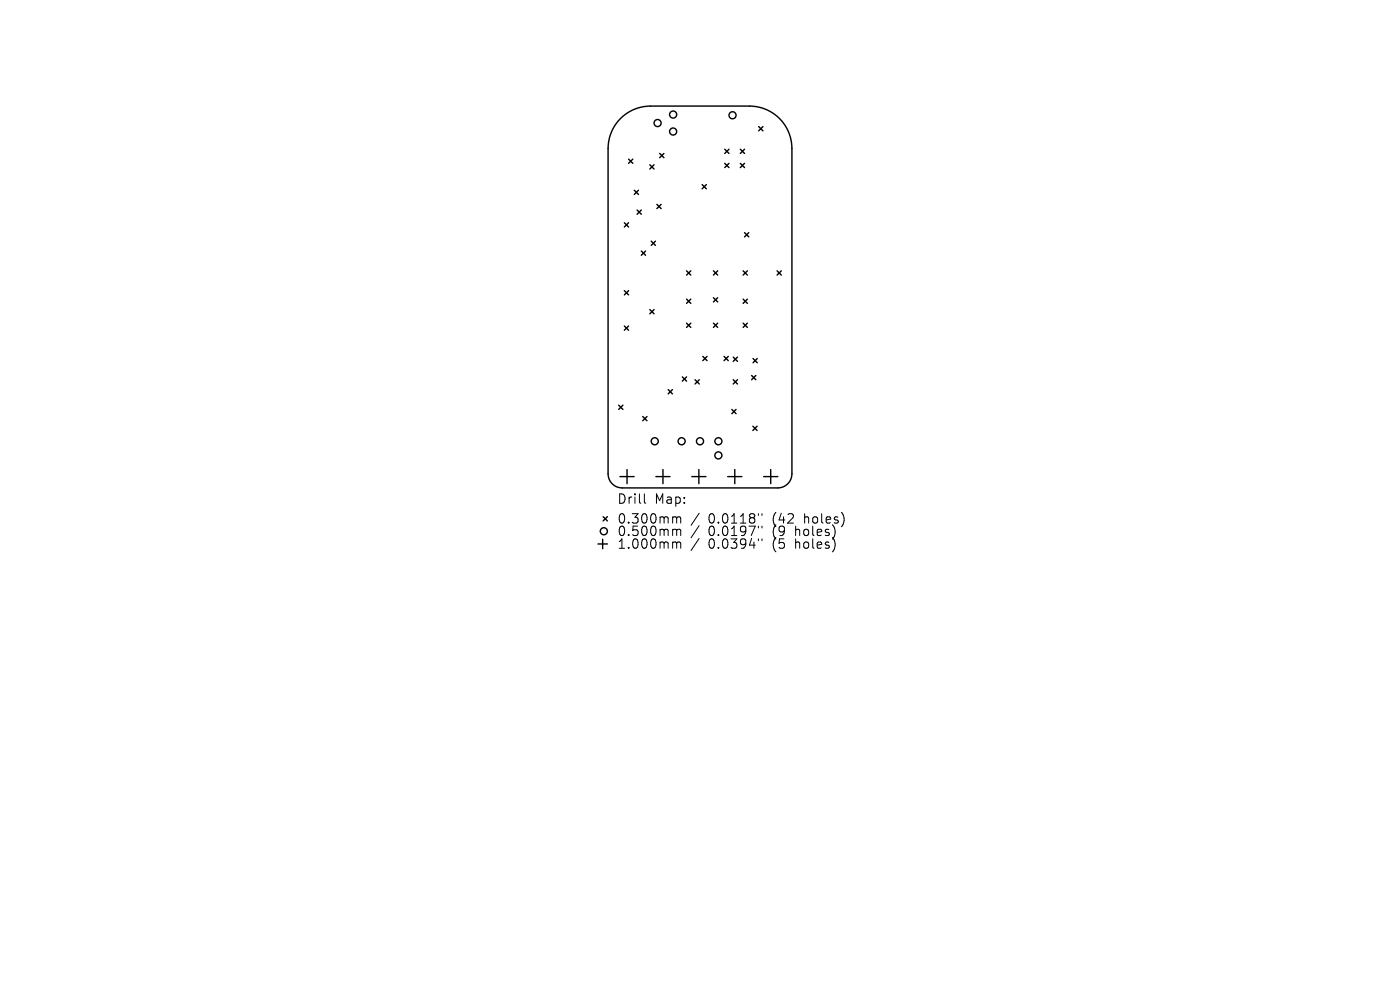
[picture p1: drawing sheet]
<svg xmlns="http://www.w3.org/2000/svg" width="297mm" height="210mm" viewBox="0 0 297 210" stroke-linecap="round" stroke-linejoin="round" font-family="sans-serif">
<defs><g id="words">
<g font-size="2.8">
<text x="130.9" y="107.2">Drill</text>
<text x="138.9" y="107.2">Map:</text>
<text x="130.9" y="111.4">0.300mm</text>
<text x="130.9" y="114">0.500mm</text>
<text x="150.3" y="111.4">0.0118&quot;</text>
<text x="150.3" y="114">0.0197&quot;</text>
<text x="164" y="111.4">(42</text>
<text x="164" y="114">(9</text>
<text x="169" y="114">holes)</text>
<text x="170.9" y="111.4">holes)</text>
<text x="130.9" y="116.7">1.000mm</text>
<text x="150.3" y="116.7">0.0394&quot;</text>
<text x="164" y="116.7">(5</text>
<text x="169" y="116.7">holes)</text>
</g>
</g></defs>
<g fill="none" stroke="#000" stroke-width=".3">
<path d="M131.6 25.1a9 9 0 0 1 6.4-2.6h21a9 9 0 0 1 9 9v69a3 3 0 0 1-3 3h-33a3 3 0 0 1-3-3v-69a9 9 0 0 1 2.6-6.4zM133.4 33.8l.9 .9M134.3 33.8l-.9 .9M137.9 35l.9 .9M138.8 35l-.9 .9M140 32.6l.9 .9M140.9 32.6l-.9 .9M149 39.2l.9 .9M149.9 39.2l-.9 .9M153.8 31.7l.9 .9M153.8 34.7l.9 .9M154.7 31.7l-.9 .9"/>
<path d="M154.7 34.7l-.9 .9M157.1 31.7l.9 .9M157.1 34.7l.9 .9M158 31.7l-.9 .9M158 34.7l-.9 .9M161 26.9l.9 .9M161.9 26.9l-.9 .9M132.5 47.3l.9 .9M133.4 47.3l-.9 .9M134.6 40.4l.9 .9M135.2 44.6l.9 .9M135.5 40.4l-.9 .9"/>
<path d="M136.1 44.6l-.9 .9M136.1 53.3l.9 .9M137 53.3l-.9 .9M138.2 51.2l.9 .9M139.1 51.2l-.9 .9M139.4 43.4l.9 .9M140.3 43.4l-.9 .9M145.7 57.5l.9 .9M146.6 57.5l-.9 .9M151.4 57.5l.9 .9M152.3 57.5l-.9 .9M157.7 57.5l.9 .9"/>
<path d="M158 49.4l.9 .9M158.6 57.5l-.9 .9M158.9 49.4l-.9 .9M164.9 57.5l.9 .9M165.8 57.5l-.9 .9M132.5 61.7l.9 .9M132.5 69.2l.9 .9M133.4 61.7l-.9 .9M133.4 69.2l-.9 .9M137.9 65.7l.9 .9M138.8 65.7l-.9 .9M144.8 80l.9 .9"/>
<path d="M145.7 80l-.9 .9M145.7 63.5l.9 .9M145.7 68.6l.9 .9M146.6 63.5l-.9 .9M146.6 68.6l-.9 .9M149.1 75.6l.9 .9M150 75.6l-.9 .9M151.4 68.6l.9 .9M151.4 63.2l.9 .9M152.3 63.2l-.9 .9M152.3 68.6l-.9 .9M153.6 75.6l.9 .9"/>
<path d="M154.5 75.6l-.9 .9M155.6 75.8l.9 .9M156.5 75.8l-.9 .9M157.7 63.5l.9 .9M157.7 68.6l.9 .9M158.6 63.5l-.9 .9M158.6 68.6l-.9 .9M159.5 79.7l.9 .9M159.8 76.1l.9 .9M160.4 79.7l-.9 .9M160.7 76.1l-.9 .9M131.3 86l.9 .9"/>
<path d="M132.2 86l-.9 .9M133 99.6v3M136.4 88.4l.9 .9M137.3 88.4l-.9 .9M140.6 99.6v3M141.8 82.7l.9 .9M142.7 82.7l-.9 .9M147.5 80.6l.9 .9M148.3 99.6v3M148.4 80.6l-.9 .9M155.3 86.9l.9 .9M155.6 80.6l.9 .9"/>
<path d="M155.9 99.6v3M156.2 86.9l-.9 .9M156.5 80.6l-.9 .9M159.7 90.4l.9 .9M160.6 90.4l-.9 .9M163.5 99.6v3M126.9 115.4h2M127.9 114.4v2M128 109.6l.9 .9M128.9 109.6l-.9 .9M131.5 101.1h3M139.1 101.1h3"/>
<path d="M146.8 101.1h3M154.4 101.1h3M162 101.1h3"/>
<circle cx="139.5" cy="26.1" r=".75"/>
<circle cx="142.8" cy="27.9" r=".75"/>
<circle cx="142.8" cy="24.3" r=".75"/>
<circle cx="155.4" cy="24.5" r=".75"/>
<circle cx="138.9" cy="93.6" r=".75"/>
<circle cx="144.6" cy="93.6" r=".75"/>
<circle cx="148.5" cy="93.6" r=".75"/>
<circle cx="152.4" cy="93.6" r=".75"/>
<circle cx="152.4" cy="96.6" r=".75"/>
<circle cx="128.1" cy="112.7" r=".75"/>
</g>
<g fill="none" stroke="#000" stroke-width=".21">
<path d="M136.7 104.8v1.7l.3 .3M143 109.6l.5 .1 .1 .2M143 112.3l.5 .1 .1 .2M143 115l.5 .1 .1 .2M143.6 109.9l.2-.3 .5 .1 .1 1.3M143.6 109.9v1.1M143.6 112.6v1M143.6 115.3v1M143.6 112.6l.2-.3 .5 .1 .1 1.2M143.6 115.3l.2-.3 .5 .1 .1 1.2M148.3 108.9l-1.7 2.5M148.3 111.5l-1.7 2.6"/>
<path d="M148.3 114.2l-1.7 2.6M160.9 109v.3M160.9 111.6v.4M160.9 114.3v.4M161.6 109v.3M161.6 111.6v.4M161.6 114.3v.4"/>
</g>
<use href="#words"/>
</svg>
